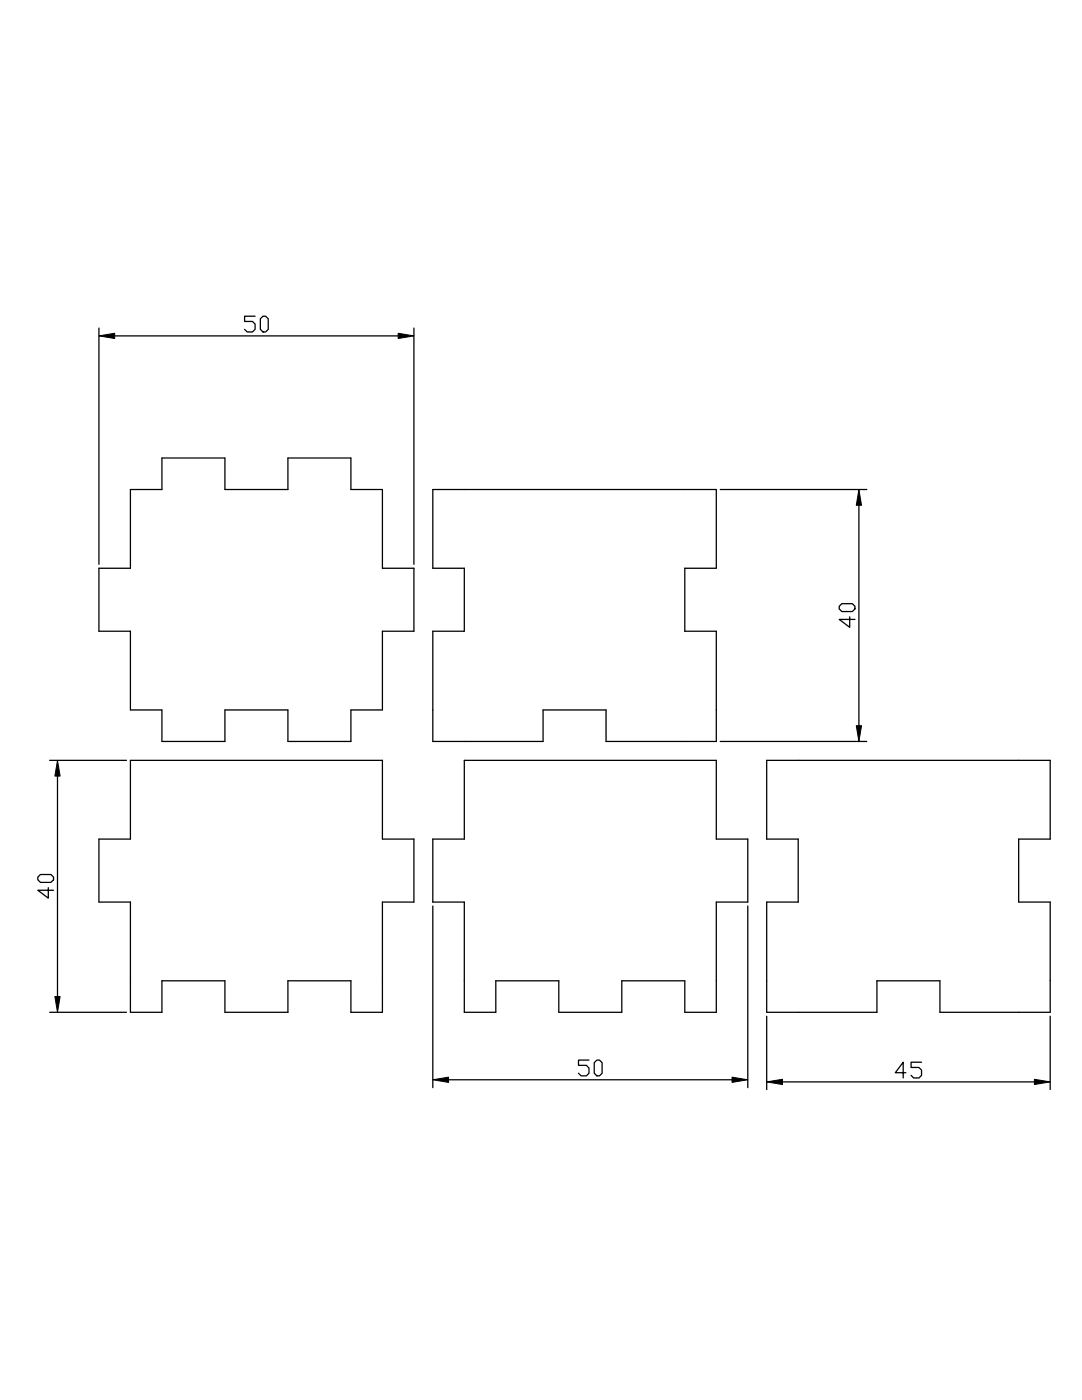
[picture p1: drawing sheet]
<svg xmlns="http://www.w3.org/2000/svg" width="216mm" height="279mm" viewBox="0 0 216 279" stroke-linecap="round" stroke-linejoin="round" font-family="sans-serif">
<path d="M32.3 91.4h12.6v6.3h12.6v-6.3h12.5v6.3h6.3v15.7h6.3v12.6h-6.3v15.7h-6.3v6.3h-12.5v-6.3h-12.6v6.3h-12.6v-6.3h-6.3v-15.7h-6.3v-12.6h6.3v-15.7h6.3zM86.4 97.7h56.5v15.7h-6.3v12.6h6.3v22h-22v-6.3h-12.5v6.3h-22v-22h6.2v-12.6h-6.2zM26 151.7h50.3v15.8h6.3v12.5h-6.3v22h-6.3v-6.3h-12.5v6.3h-12.6v-6.3h-12.6v6.3h-6.3v-22h-6.3v-12.5h6.3zM92.6 151.7h50.3v15.8h6.3v12.5h-6.3v22h-6.3v-6.3h-12.5v6.3h-12.6v-6.3h-12.6v6.3h-6.3v-22h-6.2v-12.5h6.2zM153 151.7h56.5v15.8h-6.2v12.5h6.2v22h-21.9v-6.3h-12.6v6.3h-22v-22h6.3v-12.5h-6.3z" fill="none" stroke="#000" stroke-width=".25"/>
<g fill="none" stroke="#000" stroke-width=".25">
<path d="M19.7 65.5v47.1M22.9 67h56.5M50.9 63.1h-2.1v1.1h1.6l.5 .5v1l-.5 .5h-1.1l-.5-.5M52 63.6l.5-.5h.5l.5 .5v2.1l-.5 .5h-.5l-.5-.5zM82.6 65.5v47.1M173 97.7h-29.3M171.4 100.8v44M167.5 121l.5-.5h2.1l.5 .5v.5l-.5 .5h-2.1l-.5-.5zM169.5 123.1v2.1l-2-1.6h3.1M11.5 154.9v44M25.2 151.7h-15.3M143.7 148h29.3"/>
<path d="M8.1 174.5h2.1l.5 .6v.5l-.5 .5h-2.1l-.6-.5v-.5zM9.6 177.1v2.1l-2.1-1.5h3.2M86.4 180.8v36.3M149.2 180.8v36.3M9.9 202h15.3M117.5 211.6h-2.1v1h1.6l.5 .5v1.1l-.5 .5h-1l-.6-.5M118.6 212.1l.5-.5h.5l.5 .5v2.1l-.5 .5h-.5l-.5-.5zM146.1 215.5h-56.6M153 202.8v14.7M180.7 214.1h-2.1l1.6-2.1v3.1M183.9 212h-2.1v1h1.6l.5 .6v1l-.5 .5h-1.1l-.5-.5M206.4 215.9h-50.3"/>
<path d="M209.5 202.8v14.7"/>
</g>
<path d="M19.7 67l3.2-.5v1.1zM79.4 66.5l3.2 .5-3.2 .6zM171.4 97.7l.5 3.1h-1zM11.5 151.7l.5 3.2h-1.1zM170.9 144.8h1l-.5 3.2zM10.9 198.9h1.1l-.5 3.1zM86.4 215.5l3.1-.5v1zM146.1 215l3.1 .5-3.1 .5zM153 215.9l3.1-.5v1zM206.4 215.4l3.1 .5-3.1 .5z" fill="#000" stroke="#000" stroke-width=".2"/>
</svg>
